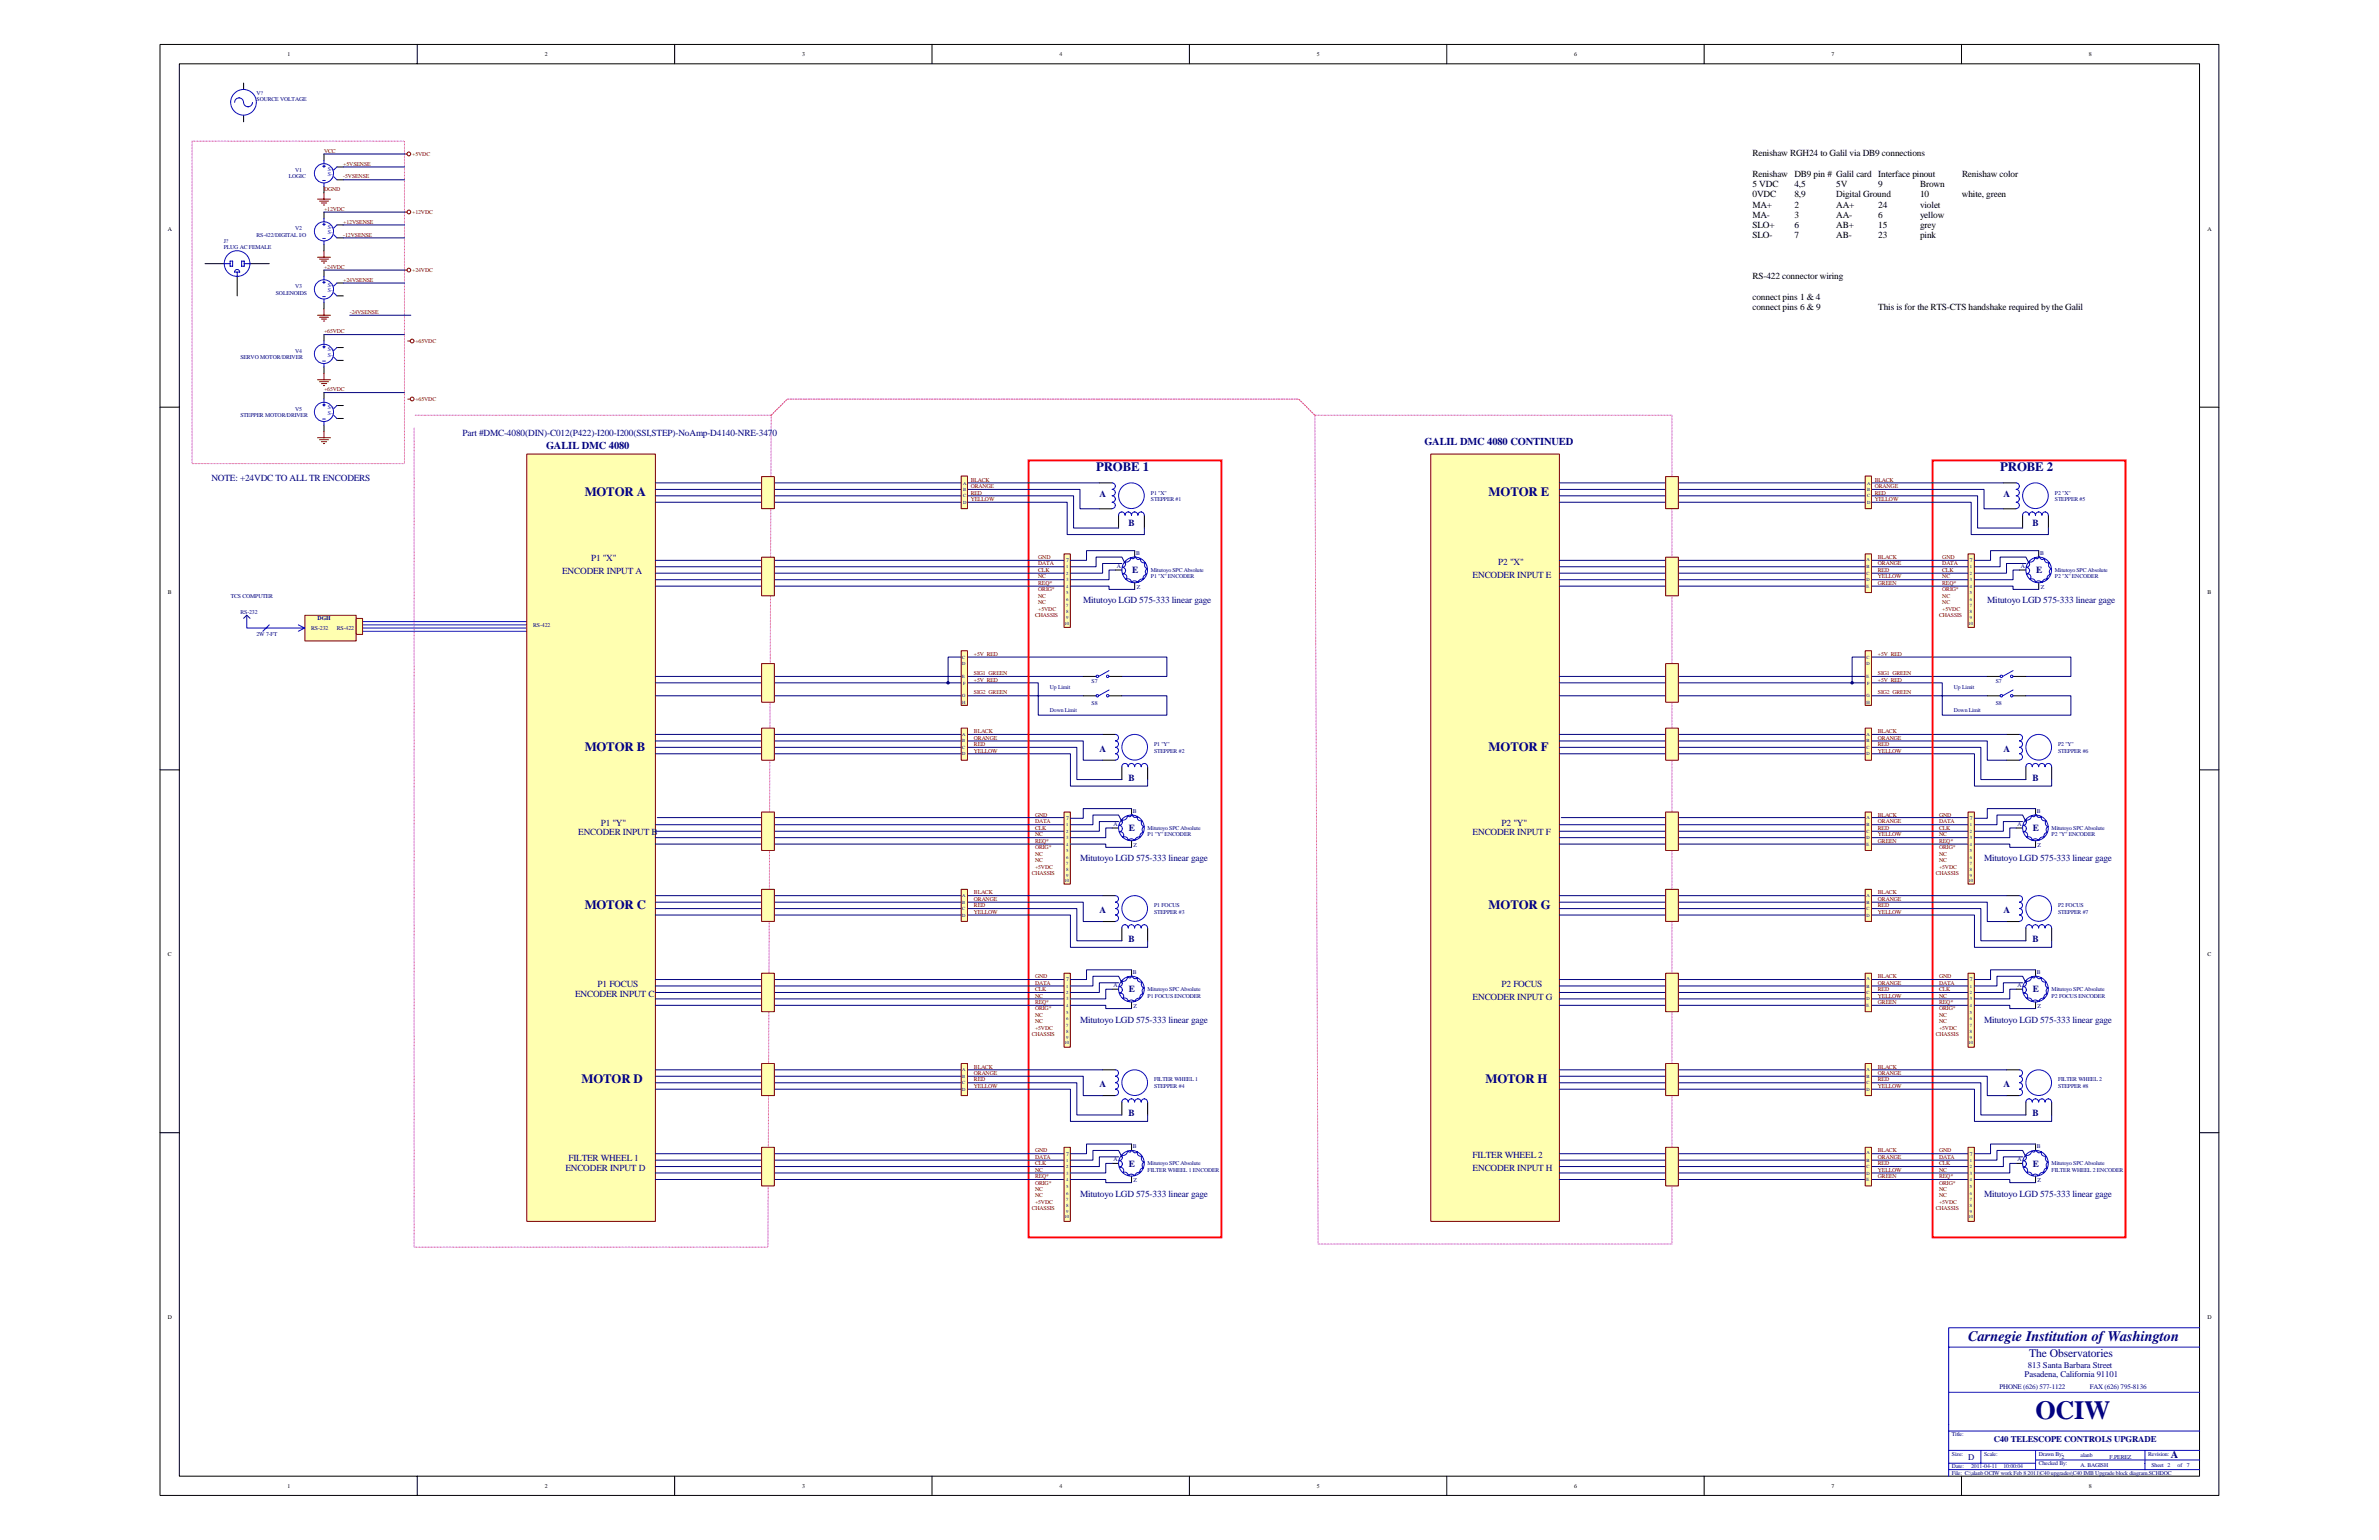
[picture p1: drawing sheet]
<svg xmlns="http://www.w3.org/2000/svg" width="432mm" height="279mm" viewBox="0 0 432 279" stroke-linecap="round" stroke-linejoin="round" font-family="sans-serif">
<defs><g id="words">
<text font-size="4.8" fill="#000080" x="369.5" y="257.5">OCIW</text>
<text font-size="2.6" fill="#000080" x="357.2" y="243.3">Carnegie Institution of Washington</text>
<g font-size="2.3" fill="#000080">
<text x="199" y="85.4">PROBE 1</text>
<text x="363.1" y="85.4">PROBE 2</text>
<text x="106.1" y="90.1">MOTOR A</text>
<text x="270.2" y="90.1">MOTOR E</text>
<text x="106.1" y="136.3">MOTOR B</text>
<text x="270.2" y="136.3">MOTOR F</text>
<text x="106.1" y="165">MOTOR C</text>
<text x="270.2" y="165">MOTOR G</text>
<text x="105.5" y="196.6">MOTOR D</text>
<text x="269.6" y="196.6">MOTOR H</text>
</g>
<text font-size="2.1" fill="#000080" x="368.3" y="246.3">The Observatories</text>
<g font-size="1.9" fill="#000080">
<text x="99.1" y="81.4">GALIL DMC 4080</text>
<text x="258.5" y="80.8">GALIL DMC 4080 CONTINUED</text>
<text x="394" y="264.5">A</text>
</g>
<g font-size="1.7">
<text x="318.1" y="28.3">Renishaw RGH24 to Galil via DB9 connections</text>
<text x="318.1" y="32.1">Renishaw DB9 pin # Galil card Interface pinout</text>
<text x="318.1" y="33.9">5 VDC</text>
<text x="318.1" y="35.8">0VDC</text>
<text x="325.7" y="35.8">8,9</text>
<text x="325.7" y="33.9">4,5</text>
<text x="333.3" y="35.8">Digital Ground</text>
<text x="333.3" y="33.9">5V</text>
<text x="340.9" y="33.9">9</text>
<text x="348.5" y="35.8">10</text>
<text x="348.5" y="33.9">Brown</text>
<text x="356.1" y="35.8">white, green</text>
<text x="356.1" y="32.1">Renishaw color</text>
<text x="318.1" y="37.7">MA+</text>
<text x="318.1" y="39.5">MA-</text>
<text x="318.1" y="41.4">SLO+</text>
<text x="325.7" y="39.5">3</text>
<text x="325.7" y="37.7">2</text>
<text x="325.7" y="41.4">6</text>
<text x="333.3" y="39.5">AA-</text>
<text x="333.3" y="37.7">AA+</text>
<text x="333.3" y="41.4">AB+</text>
<text x="340.9" y="41.4">15</text>
<text x="340.9" y="37.7">24</text>
<text x="340.9" y="39.5">6</text>
<text x="348.5" y="41.4">grey</text>
<text x="348.5" y="37.7">violet</text>
<text x="348.5" y="39.5">yellow</text>
<text x="318.1" y="43.2">SLO-</text>
<text x="325.7" y="43.2">7</text>
<text x="333.3" y="43.2">AB-</text>
<text x="340.9" y="43.2">23</text>
<text x="348.5" y="43.2">pink</text>
<text x="318.1" y="50.7">RS-422 connector wiring</text>
<text x="318.1" y="54.4">connect pins 1 &amp; 4</text>
<text x="318.1" y="56.3">connect pins 6 &amp; 9</text>
<text x="340.9" y="56.3">This is for the RTS-CTS handshake required by the Galil</text>
</g>
<g font-size="1.7" fill="#000080">
<text x="83.9" y="79">Part #DMC-4080(DIN)-C012(P422)-I200-I200(SSI,STEP)-NoAmp-D4140-NRE-3470</text>
<text x="38.4" y="87.2">NOTE: +24VDC TO ALL TR ENCODERS</text>
<text x="199.5" y="90.2">A</text>
<text x="204.8" y="95.5">B</text>
<text x="363.6" y="90.2">A</text>
<text x="368.9" y="95.5">B</text>
<text x="107.3" y="101.9">P1 &quot;X&quot;</text>
<text x="102" y="104.2">ENCODER INPUT A</text>
<text x="205.5" y="104">E</text>
<text x="267.3" y="104.8">ENCODER INPUT E</text>
<text x="271.9" y="102.4">P2 &quot;X&quot;</text>
<text x="369.6" y="104">E</text>
<text x="196.6" y="109.5">Mitutoyo LGD 575-333 linear gage</text>
<text x="360.7" y="109.5">Mitutoyo LGD 575-333 linear gage</text>
<text x="199.5" y="136.4">A</text>
<text x="363.6" y="136.4">A</text>
<text x="204.8" y="141.7">B</text>
<text x="368.9" y="141.7">B</text>
<text x="109" y="149.8">P1 &quot;Y&quot;</text>
<text x="272.5" y="149.8">P2 &quot;Y&quot;</text>
<text x="104.9" y="151.6">ENCODER INPUT B</text>
<text x="204.9" y="150.8">E</text>
<text x="267.3" y="151.6">ENCODER INPUT F</text>
<text x="369" y="150.8">E</text>
<text x="196" y="156.3">Mitutoyo LGD 575-333 linear gage</text>
<text x="360.1" y="156.3">Mitutoyo LGD 575-333 linear gage</text>
<text x="199.5" y="165.7">A</text>
<text x="363.6" y="165.7">A</text>
<text x="204.8" y="170.9">B</text>
<text x="368.9" y="170.9">B</text>
<text x="108.5" y="179.1">P1 FOCUS</text>
<text x="272.5" y="179.1">P2 FOCUS</text>
<text x="104.4" y="180.8">ENCODER INPUT C</text>
<text x="196" y="185.5">Mitutoyo LGD 575-333 linear gage</text>
<text x="204.9" y="180.1">E</text>
<text x="267.3" y="181.4">ENCODER INPUT G</text>
<text x="360.1" y="185.5">Mitutoyo LGD 575-333 linear gage</text>
<text x="369" y="180.1">E</text>
<text x="199.5" y="197.3">A</text>
<text x="363.6" y="197.3">A</text>
<text x="204.8" y="202.5">B</text>
<text x="368.9" y="202.5">B</text>
<text x="102.6" y="212.4">ENCODER INPUT D</text>
<text x="103.2" y="210.7">FILTER WHEEL 1</text>
<text x="204.9" y="211.6">E</text>
<text x="267.3" y="212.4">ENCODER INPUT H</text>
<text x="267.3" y="210.1">FILTER WHEEL 2</text>
<text x="369" y="211.6">E</text>
<text x="196" y="217.1">Mitutoyo LGD 575-333 linear gage</text>
<text x="360.1" y="217.1">Mitutoyo LGD 575-333 linear gage</text>
</g>
<g font-size="1.6" fill="#000080">
<text x="367.5" y="249.9">Pasadena, California 91101</text>
<text x="368.1" y="248.1">813 Santa Barbara Street</text>
<text x="361.9" y="261.6">C40 TELESCOPE CONTROLS UPGRADE</text>
<text x="357.2" y="264.9">D</text>
</g>
<g font-size="1.3" fill="#000080">
<text x="362.9" y="252">PHONE (626) 577-1122</text>
<text x="379.3" y="252">FAX (626) 795-8136</text>
</g>
<g font-size="1.1">
<text x="52.2" y="10.2">1</text>
<text x="98.9" y="10.2">2</text>
<text x="145.6" y="10.2">3</text>
<text x="192.3" y="10.2">4</text>
<text x="239" y="10.2">5</text>
<text x="285.7" y="10.2">6</text>
<text x="332.4" y="10.2">7</text>
<text x="379.2" y="10.2">8</text>
<text x="30.4" y="41.9">A</text>
<text x="400.6" y="41.9">A</text>
<text x="30.5" y="107.7">B</text>
<text x="400.7" y="107.7">B</text>
<text x="30.5" y="173.5">C</text>
<text x="400.7" y="173.5">C</text>
<text x="30.4" y="239.3">D</text>
<text x="400.6" y="239.3">D</text>
<text x="52.2" y="269.9">1</text>
<text x="98.9" y="269.9">2</text>
<text x="145.6" y="269.9">3</text>
<text x="192.3" y="269.9">4</text>
<text x="239" y="269.9">5</text>
<text x="285.7" y="269.9">6</text>
<text x="332.4" y="269.9">7</text>
<text x="379.2" y="269.9">8</text>
</g>
<g font-size="1.1" fill="#000080">
<text x="46.6" y="17.2">V?</text>
<text x="46.6" y="18.4">SOURCE VOLTAGE</text>
<text x="52.4" y="32.4">LOGIC</text>
<text x="53.6" y="31.2">V1</text>
<text x="53.6" y="41.7">V2</text>
<text x="40.6" y="44.1">J?</text>
<text x="40.6" y="45.3">PLUG AC FEMALE</text>
<text x="46.6" y="42.9">RS-422/DIGITAL I/O</text>
<text x="50.1" y="53.4">SOLENOIDS</text>
<text x="53.6" y="52.3">V3</text>
<text x="43.6" y="65.2">SERVO MOTOR/DRIVER</text>
<text x="53.6" y="64">V4</text>
<text x="43.6" y="75.7">STEPPER MOTOR/DRIVER</text>
<text x="53.6" y="74.5">V5</text>
<text x="208.9" y="89.7">P1 &quot;X&quot;</text>
<text x="373" y="89.7">P2 &quot;X&quot;</text>
<text x="208.9" y="90.9">STEPPER #1</text>
<text x="373" y="90.9">STEPPER #5</text>
<text x="193.5" y="101.9">7</text>
<text x="206.2" y="100.7">B</text>
<text x="357.5" y="101.9">7</text>
<text x="370.3" y="100.7">B</text>
<text x="202.7" y="103.1">A</text>
<text x="206.3" y="106.8">Z</text>
<text x="208.9" y="103.8">Mitutoyo SPC Absolute</text>
<text x="208.9" y="104.9">P1 &quot;X&quot; ENCODER</text>
<text x="366.8" y="103.1">A</text>
<text x="370.4" y="106.8">Z</text>
<text x="373" y="103.8">Mitutoyo SPC Absolute</text>
<text x="373" y="104.9">P2 &quot;X&quot; ENCODER</text>
<text x="41.9" y="108.4">TCS COMPUTER</text>
<text x="43.6" y="111.4">RS-232</text>
<text x="57.7" y="112.6">DGH</text>
<text x="96.8" y="113.7">RS-422</text>
<text x="46.6" y="115.5">2W 7-FT</text>
<text x="56.5" y="114.3">RS-232</text>
<text x="61.2" y="114.3">RS-422</text>
<text x="190.6" y="125.1">Up Limit</text>
<text x="198.1" y="123.9">S7</text>
<text x="354.6" y="125.1">Up Limit</text>
<text x="362.2" y="123.9">S7</text>
<text x="190.6" y="129.2">Down Limit</text>
<text x="198.1" y="128">S8</text>
<text x="354.6" y="129.2">Down Limit</text>
<text x="362.2" y="128">S8</text>
<text x="209.5" y="135.4">P1 &quot;Y&quot;</text>
<text x="209.5" y="136.5">STEPPER #2</text>
<text x="373.5" y="135.4">P2 &quot;Y&quot;</text>
<text x="373.5" y="136.5">STEPPER #6</text>
<text x="193.5" y="148.7">7</text>
<text x="202.1" y="149.9">A</text>
<text x="205.6" y="147.5">B</text>
<text x="357.5" y="148.7">7</text>
<text x="366.2" y="149.9">A</text>
<text x="369.7" y="147.5">B</text>
<text x="205.7" y="153.6">Z</text>
<text x="208.3" y="150.6">Mitutoyo SPC Absolute</text>
<text x="208.3" y="151.7">P1 &quot;Y&quot; ENCODER</text>
<text x="369.8" y="153.6">Z</text>
<text x="372.4" y="150.6">Mitutoyo SPC Absolute</text>
<text x="372.4" y="151.7">P2 &quot;Y&quot; ENCODER</text>
<text x="209.5" y="164.6">P1 FOCUS</text>
<text x="209.5" y="165.8">STEPPER #3</text>
<text x="373.5" y="164.6">P2 FOCUS</text>
<text x="373.5" y="165.8">STEPPER #7</text>
<text x="193.5" y="178.1">7</text>
<text x="202.1" y="179.1">A</text>
<text x="205.6" y="176.8">B</text>
<text x="208.3" y="179.8">Mitutoyo SPC Absolute</text>
<text x="357.5" y="178.1">7</text>
<text x="366.2" y="179.1">A</text>
<text x="369.7" y="176.8">B</text>
<text x="372.4" y="179.8">Mitutoyo SPC Absolute</text>
<text x="205.7" y="182.9">Z</text>
<text x="208.3" y="181">P1 FOCUS ENCODER</text>
<text x="369.8" y="182.9">Z</text>
<text x="372.4" y="181">P2 FOCUS ENCODER</text>
<text x="209.5" y="196.2">FILTER WHEEL 1</text>
<text x="209.5" y="197.4">STEPPER #4</text>
<text x="373.5" y="196.2">FILTER WHEEL 2</text>
<text x="373.5" y="197.4">STEPPER #8</text>
<text x="193.5" y="209.7">7</text>
<text x="205.6" y="208.4">B</text>
<text x="357.5" y="209.7">7</text>
<text x="369.7" y="208.4">B</text>
<text x="202.1" y="210.7">A</text>
<text x="205.7" y="214.5">Z</text>
<text x="208.3" y="211.4">Mitutoyo SPC Absolute</text>
<text x="208.3" y="212.6">FILTER WHEEL 1 ENCODER</text>
<text x="366.2" y="210.7">A</text>
<text x="369.8" y="214.5">Z</text>
<text x="372.4" y="211.4">Mitutoyo SPC Absolute</text>
<text x="372.4" y="212.6">FILTER WHEEL 2 ENCODER</text>
<text x="354.3" y="260.6">Title:</text>
<text x="354.3" y="264.1">Size:</text>
<text x="354.3" y="266.4">Date:</text>
<text x="354.3" y="267.6">File: C:\alanb OCIW work Feb 8 2011\C40 upgrades\C40 IMB Upgrade block diagram.SCHDOC</text>
<text x="357.8" y="266.4">2011-04-11</text>
<text x="360.1" y="264.1">Scale:</text>
<text x="363.6" y="266.4">10:00:04</text>
<text x="370.1" y="265.8">Checked By:</text>
<text x="370.1" y="264.1">Drawn By:</text>
<text x="374.1" y="264.6">2</text>
<text x="377.6" y="266.2">A. BAGISH</text>
<text x="377.6" y="264.4">alanb</text>
<text x="382.9" y="264.6">F.PEREZ</text>
<text x="389.9" y="264.1">Revision:</text>
<text x="390.5" y="266.2">Sheet 2</text>
<text x="395.3" y="266.2">of</text>
<text x="396.9" y="266.2">7</text>
</g>
<g font-size="1.1" fill="#800000">
<text x="58.8" y="27.7">VCC</text>
<text x="74.8" y="28.3">+5VDC</text>
<text x="58.8" y="34.7">DGND</text>
<text x="62.3" y="30">+5VSENSE</text>
<text x="62.3" y="32.4">-5VSENSE</text>
<text x="58.8" y="38.2">+12VDC</text>
<text x="62.3" y="40.6">+12VSENSE</text>
<text x="74.8" y="38.8">+12VDC</text>
<text x="62.3" y="42.9">-12VSENSE</text>
<text x="58.8" y="48.8">+24VDC</text>
<text x="62.3" y="51.1">+24VSENSE</text>
<text x="74.8" y="49.4">+24VDC</text>
<text x="63.5" y="57">-24VSENSE</text>
<text x="58.8" y="60.5">+65VDC</text>
<text x="75.4" y="62.2">+65VDC</text>
<text x="58.8" y="71">+65VDC</text>
<text x="75.4" y="72.7">+65VDC</text>
<text x="176.2" y="87.4">BLACK</text>
<text x="176.2" y="88.5">ORANGE</text>
<text x="176.2" y="89.7">RED</text>
<text x="340.3" y="87.4">BLACK</text>
<text x="340.3" y="88.5">ORANGE</text>
<text x="340.3" y="89.7">RED</text>
<text x="176.2" y="90.9">YELLOW</text>
<text x="340.3" y="90.9">YELLOW</text>
<text x="188.4" y="101.4">GND</text>
<text x="340.8" y="101.4">BLACK</text>
<text x="352.5" y="101.4">GND</text>
<text x="188.4" y="102.6">DATA</text>
<text x="188.4" y="103.8">CLK</text>
<text x="188.4" y="104.9">NC</text>
<text x="188.4" y="106.1">REQ*</text>
<text x="188.4" y="107.3">ORIG*</text>
<text x="340.8" y="102.6">ORANGE</text>
<text x="340.8" y="104.9">YELLOW</text>
<text x="340.8" y="103.8">RED</text>
<text x="340.8" y="106.1">GREEN</text>
<text x="352.5" y="102.6">DATA</text>
<text x="352.5" y="103.8">CLK</text>
<text x="352.5" y="104.9">NC</text>
<text x="352.5" y="106.1">REQ*</text>
<text x="352.5" y="107.3">ORIG*</text>
<text x="187.9" y="112">CHASSIS</text>
<text x="188.4" y="108.4">NC</text>
<text x="188.4" y="109.6">NC</text>
<text x="188.4" y="110.8">+5VDC</text>
<text x="352" y="112">CHASSIS</text>
<text x="352.5" y="108.4">NC</text>
<text x="352.5" y="109.6">NC</text>
<text x="352.5" y="110.8">+5VDC</text>
<text x="176.8" y="119">+5V RED</text>
<text x="340.8" y="119">+5V RED</text>
<text x="176.8" y="123.7">+5V RED</text>
<text x="176.8" y="126">SIG2 GREEN</text>
<text x="176.8" y="122.5">SIG1 GREEN</text>
<text x="340.8" y="123.7">+5V RED</text>
<text x="340.8" y="126">SIG2 GREEN</text>
<text x="340.8" y="122.5">SIG1 GREEN</text>
<text x="176.8" y="133">BLACK</text>
<text x="176.8" y="134.2">ORANGE</text>
<text x="176.8" y="136.5">YELLOW</text>
<text x="176.8" y="135.4">RED</text>
<text x="340.8" y="133">BLACK</text>
<text x="340.8" y="134.2">ORANGE</text>
<text x="340.8" y="136.5">YELLOW</text>
<text x="340.8" y="135.4">RED</text>
<text x="187.9" y="148.2">GND</text>
<text x="187.9" y="149.4">DATA</text>
<text x="340.8" y="148.2">BLACK</text>
<text x="340.8" y="149.4">ORANGE</text>
<text x="352" y="148.2">GND</text>
<text x="352" y="149.4">DATA</text>
<text x="187.9" y="150.6">CLK</text>
<text x="187.9" y="151.7">NC</text>
<text x="187.9" y="152.9">REQ*</text>
<text x="187.9" y="154.1">ORIG*</text>
<text x="187.9" y="155.2">NC</text>
<text x="340.8" y="151.7">YELLOW</text>
<text x="340.8" y="150.6">RED</text>
<text x="340.8" y="152.9">GREEN</text>
<text x="352" y="150.6">CLK</text>
<text x="352" y="151.7">NC</text>
<text x="352" y="152.9">REQ*</text>
<text x="352" y="154.1">ORIG*</text>
<text x="352" y="155.2">NC</text>
<text x="187.3" y="158.7">CHASSIS</text>
<text x="187.9" y="156.4">NC</text>
<text x="187.9" y="157.6">+5VDC</text>
<text x="351.4" y="158.7">CHASSIS</text>
<text x="352" y="156.4">NC</text>
<text x="352" y="157.6">+5VDC</text>
<text x="176.8" y="162.3">BLACK</text>
<text x="176.8" y="163.4">ORANGE</text>
<text x="176.8" y="165.8">YELLOW</text>
<text x="176.8" y="164.6">RED</text>
<text x="340.8" y="162.3">BLACK</text>
<text x="340.8" y="163.4">ORANGE</text>
<text x="340.8" y="165.8">YELLOW</text>
<text x="340.8" y="164.6">RED</text>
<text x="187.9" y="177.5">GND</text>
<text x="187.9" y="178.6">DATA</text>
<text x="187.9" y="179.8">CLK</text>
<text x="340.8" y="177.5">BLACK</text>
<text x="340.8" y="178.6">ORANGE</text>
<text x="340.8" y="179.8">RED</text>
<text x="352" y="177.5">GND</text>
<text x="352" y="178.6">DATA</text>
<text x="352" y="179.8">CLK</text>
<text x="187.9" y="181">NC</text>
<text x="187.9" y="182.2">REQ*</text>
<text x="187.9" y="183.3">ORIG*</text>
<text x="187.9" y="184.5">NC</text>
<text x="187.9" y="185.7">NC</text>
<text x="340.8" y="181">YELLOW</text>
<text x="340.8" y="182.2">GREEN</text>
<text x="352" y="181">NC</text>
<text x="352" y="182.2">REQ*</text>
<text x="352" y="183.3">ORIG*</text>
<text x="352" y="184.5">NC</text>
<text x="352" y="185.7">NC</text>
<text x="187.3" y="188">CHASSIS</text>
<text x="187.9" y="186.8">+5VDC</text>
<text x="351.4" y="188">CHASSIS</text>
<text x="352" y="186.8">+5VDC</text>
<text x="176.8" y="193.9">BLACK</text>
<text x="176.8" y="195">ORANGE</text>
<text x="176.8" y="197.4">YELLOW</text>
<text x="176.8" y="196.2">RED</text>
<text x="340.8" y="193.9">BLACK</text>
<text x="340.8" y="195">ORANGE</text>
<text x="340.8" y="197.4">YELLOW</text>
<text x="340.8" y="196.2">RED</text>
<text x="187.9" y="209.1">GND</text>
<text x="340.8" y="209.1">BLACK</text>
<text x="352" y="209.1">GND</text>
<text x="187.9" y="210.2">DATA</text>
<text x="187.9" y="211.4">CLK</text>
<text x="187.9" y="212.6">NC</text>
<text x="187.9" y="213.8">REQ*</text>
<text x="187.9" y="214.9">ORIG*</text>
<text x="340.8" y="210.2">ORANGE</text>
<text x="340.8" y="212.6">YELLOW</text>
<text x="340.8" y="211.4">RED</text>
<text x="340.8" y="213.8">GREEN</text>
<text x="352" y="210.2">DATA</text>
<text x="352" y="211.4">CLK</text>
<text x="352" y="212.6">NC</text>
<text x="352" y="213.8">REQ*</text>
<text x="352" y="214.9">ORIG*</text>
<text x="187.3" y="219.6">CHASSIS</text>
<text x="187.9" y="216.1">NC</text>
<text x="187.9" y="217.3">NC</text>
<text x="187.9" y="218.4">+5VDC</text>
<text x="351.4" y="219.6">CHASSIS</text>
<text x="352" y="216.1">NC</text>
<text x="352" y="217.3">NC</text>
<text x="352" y="218.4">+5VDC</text>
</g>
<g font-size="1.1" fill="#00f">
<text x="59.5" y="31">S+</text>
<text x="59.5" y="31.9">S-</text>
<text x="59.5" y="41.5">S+</text>
<text x="59.5" y="42.4">S-</text>
<text x="59.5" y="52">S+</text>
<text x="59.5" y="53">S-</text>
<text x="59.5" y="63.8">S+</text>
<text x="59.5" y="64.7">S-</text>
<text x="59.5" y="74.3">S+</text>
<text x="59.5" y="75.2">S-</text>
</g>
<g font-size=".8" fill="#000080">
<text x="174.8" y="87.9">A</text>
<text x="174.8" y="89.1">B</text>
<text x="338.9" y="87.9">A</text>
<text x="338.9" y="89.1">B</text>
<text x="174.8" y="91.4">D</text>
<text x="174.8" y="90.2">C</text>
<text x="338.9" y="91.4">D</text>
<text x="338.9" y="90.2">C</text>
<text x="338.8" y="101.7">A</text>
<text x="193.5" y="106.6">4</text>
<text x="193.5" y="105.5">3</text>
<text x="193.5" y="103.1">1</text>
<text x="193.5" y="104.3">2</text>
<text x="193.5" y="107.8">5</text>
<text x="338.8" y="105.5">D</text>
<text x="338.8" y="104.3">C</text>
<text x="338.8" y="103.1">B</text>
<text x="338.8" y="106.6">E</text>
<text x="357.5" y="106.6">4</text>
<text x="357.5" y="105.5">3</text>
<text x="357.5" y="103.1">1</text>
<text x="357.5" y="104.3">2</text>
<text x="357.5" y="107.8">5</text>
<text x="193.2" y="113.4">10</text>
<text x="193.5" y="109">6</text>
<text x="193.5" y="110.1">7</text>
<text x="193.5" y="111.2">8</text>
<text x="193.5" y="112.2">9</text>
<text x="357.3" y="113.4">10</text>
<text x="357.5" y="109">6</text>
<text x="357.5" y="110.1">7</text>
<text x="357.5" y="111.2">8</text>
<text x="357.5" y="112.2">9</text>
<text x="174.7" y="119.5">C</text>
<text x="338.8" y="119.5">C</text>
<text x="174.7" y="120.7">D</text>
<text x="174.7" y="123">E</text>
<text x="174.8" y="124.3">F</text>
<text x="338.8" y="120.7">D</text>
<text x="338.8" y="123">E</text>
<text x="338.9" y="124.3">F</text>
<text x="174.7" y="126.5">G</text>
<text x="174.7" y="127.7">H</text>
<text x="338.8" y="126.5">G</text>
<text x="338.8" y="127.7">H</text>
<text x="174.7" y="137.1">D</text>
<text x="174.7" y="135.9">C</text>
<text x="174.7" y="133.5">A</text>
<text x="174.7" y="134.7">B</text>
<text x="338.8" y="137.1">D</text>
<text x="338.8" y="135.9">C</text>
<text x="338.8" y="133.5">A</text>
<text x="338.8" y="134.7">B</text>
<text x="193.5" y="149.9">1</text>
<text x="338.8" y="148.5">A</text>
<text x="338.8" y="149.9">B</text>
<text x="357.5" y="149.9">1</text>
<text x="193.5" y="153.4">4</text>
<text x="193.5" y="152.3">3</text>
<text x="193.5" y="151.1">2</text>
<text x="193.5" y="154.6">5</text>
<text x="193.5" y="155.8">6</text>
<text x="338.8" y="152.3">D</text>
<text x="338.8" y="151.1">C</text>
<text x="338.8" y="153.4">E</text>
<text x="357.5" y="153.4">4</text>
<text x="357.5" y="152.3">3</text>
<text x="357.5" y="151.1">2</text>
<text x="357.5" y="154.6">5</text>
<text x="357.5" y="155.8">6</text>
<text x="193.2" y="160.1">10</text>
<text x="193.5" y="156.9">7</text>
<text x="193.5" y="158">8</text>
<text x="193.5" y="159">9</text>
<text x="357.3" y="160.1">10</text>
<text x="357.5" y="156.9">7</text>
<text x="357.5" y="158">8</text>
<text x="357.5" y="159">9</text>
<text x="174.7" y="166.3">D</text>
<text x="174.7" y="165.1">C</text>
<text x="174.7" y="162.8">A</text>
<text x="174.7" y="164">B</text>
<text x="338.8" y="166.3">D</text>
<text x="338.8" y="165.1">C</text>
<text x="338.8" y="162.8">A</text>
<text x="338.8" y="164">B</text>
<text x="193.5" y="179.2">1</text>
<text x="338.8" y="177.8">A</text>
<text x="338.8" y="179.2">B</text>
<text x="357.5" y="179.2">1</text>
<text x="193.5" y="182.7">4</text>
<text x="193.5" y="181.5">3</text>
<text x="193.5" y="180.3">2</text>
<text x="193.5" y="184">5</text>
<text x="193.5" y="185.1">6</text>
<text x="338.8" y="181.5">D</text>
<text x="338.8" y="180.3">C</text>
<text x="338.8" y="182.7">E</text>
<text x="357.5" y="182.7">4</text>
<text x="357.5" y="181.5">3</text>
<text x="357.5" y="180.3">2</text>
<text x="357.5" y="184">5</text>
<text x="357.5" y="185.1">6</text>
<text x="193.2" y="189.4">10</text>
<text x="193.5" y="186.3">7</text>
<text x="193.5" y="187.4">8</text>
<text x="193.5" y="188.4">9</text>
<text x="357.3" y="189.4">10</text>
<text x="357.5" y="186.3">7</text>
<text x="357.5" y="187.4">8</text>
<text x="357.5" y="188.4">9</text>
<text x="174.7" y="197.9">D</text>
<text x="174.7" y="196.7">C</text>
<text x="174.7" y="194.4">A</text>
<text x="174.7" y="195.6">B</text>
<text x="338.8" y="197.9">D</text>
<text x="338.8" y="196.7">C</text>
<text x="338.8" y="194.4">A</text>
<text x="338.8" y="195.6">B</text>
<text x="338.8" y="209.4">A</text>
<text x="193.5" y="214.3">4</text>
<text x="193.5" y="213.1">3</text>
<text x="193.5" y="210.8">1</text>
<text x="193.5" y="211.9">2</text>
<text x="193.5" y="215.6">5</text>
<text x="338.8" y="213.1">D</text>
<text x="338.8" y="211.9">C</text>
<text x="338.8" y="210.8">B</text>
<text x="338.8" y="214.3">E</text>
<text x="357.5" y="214.3">4</text>
<text x="357.5" y="213.1">3</text>
<text x="357.5" y="210.8">1</text>
<text x="357.5" y="211.9">2</text>
<text x="357.5" y="215.6">5</text>
<text x="193.2" y="220.9">10</text>
<text x="193.5" y="216.7">6</text>
<text x="193.5" y="217.9">7</text>
<text x="193.5" y="218.9">8</text>
<text x="193.5" y="220">9</text>
<text x="357.3" y="220.9">10</text>
<text x="357.5" y="216.7">6</text>
<text x="357.5" y="217.9">7</text>
<text x="357.5" y="218.9">8</text>
<text x="357.5" y="220">9</text>
</g>
</g></defs>
<path d="M29 8.1h373.7v263.2h-373.7z" fill="none" stroke="#000" stroke-width=".18"/>
<path d="M32.6 11.6h366.6v256.2h-366.6z" fill="#fff"/>
<g fill="none" stroke="#000" stroke-width=".18">
<path d="M32.6 11.6h366.6v256.2h-366.6zM75.7 8v3.6M122.4 8v3.6M169.2 8v3.6M215.9 8v3.6M262.6 8v3.6M309.3 8v3.6M356 8v3.6M29 73.9h3.5M399.2 73.9h3.5M29 139.7h3.5M399.2 139.7h3.5"/>
<path d="M29 205.5h3.5M399.2 205.5h3.5M75.7 267.8v3.5M122.4 267.8v3.5M169.2 267.8v3.5M215.9 267.8v3.5M262.6 267.8v3.5M309.3 267.8v3.5M356 267.8v3.5"/>
</g>
<path d="M353.7 259.6h45.5M353.7 252.6h45.5M399.2 244.4h-45.5v23.4M399.2 240.9h-45.5v3.5M353.7 263.1h45.5M353.7 265.5h15.8M353.7 266.6h45.5M359.5 263.1v2.4M369.5 263.1v3.5M369.5 264.9h29.7M389.3 263.1v3.5" fill="none" stroke="#00f" stroke-width=".18"/>
<path d="M259.7 82.4h23.3v139.2h-23.3z" fill="#ffffb0"/>
<g fill="none" stroke="#800000" stroke-width=".18">
<path d="M57.6 36.1h2.4M58 36.5h1.6M58.3 36.8h1M58.7 37.2h.2M58.8 35v1.1M73.4 27.9h.5M73.4 38.5h.5M57.6 57.2h2.4M57.6 46.7h2.4M58 57.6h1.6M58 47h1.6M58.3 57.9h1"/>
<path d="M58.3 47.4h1M58.7 58.3h.2M58.7 47.7h.2M58.8 45.5v1.2M58.8 56v1.2M73.4 49h.5M57.6 79.4h2.4M57.6 68.9h2.4M58 79.8h1.6M58 69.3h1.6M58.3 69.6h1M58.7 70h.2"/>
<path d="M58.8 67.7v1.2M58.8 78.3v1.1M74 61.9h.5M74 72.4h.5M58.3 80.1h1M58.7 80.5h.2M259.7 82.4h23.3v139.2h-23.3z"/>
<circle cx="74.2" cy="27.9" r=".34"/>
<circle cx="74.2" cy="38.5" r=".34"/>
<circle cx="74.2" cy="49" r=".34"/>
<circle cx="74.8" cy="61.9" r=".34"/>
<circle cx="74.8" cy="72.4" r=".34"/>
</g>
<g fill="none" stroke="#000" stroke-width=".18">
<path d="M44.2 15.1v1.1M44.2 20.9v1.2M58.8 27.9v1.2M58.8 33.8v1.2M58.8 38.5v1.1M61.2 30.3h1.1M61.2 32.6h1.1M37.2 47.8h3.5M43.1 50.2v3.5M45.4 47.8h3.5M58.8 44.3v1.2M58.8 49v1.2"/>
<path d="M58.8 54.9v1.1M61.2 40.8h1.1M61.2 43.2h1.1M61.2 51.4h1.1M61.2 53.7h1.1M58.8 60.7v1.2M58.8 66.5v1.2M58.8 71.2v1.2M58.8 77.1v1.2M61.2 63.1h1.1M61.2 65.4h1.1M61.2 73.6h1.1"/>
<path d="M61.2 75.9h1.1M364.2 133.2h2.3M364.2 137.9h2.3M367.7 139.1v2.3M372.4 139.1v2.3"/>
</g>
<g fill="none" stroke="#00f" stroke-width=".18">
<path d="M42.6 18.6a.8 .8 0 0 1 .8-.8 .8 .8 0 0 1 .8 .8 .82 .82 0 0 0 .8 .8 .8 .8 0 0 0 .8-.8M58.6 30.2h.5M58.6 32.7h.5M58.8 29.1v.6M58.8 29.9v.5M58.8 33.2v.6M58.8 39.6v.6M60.3 32.4a1.74 1.74 0 0 0-1.2-2.7 1.74 1.74 0 0 0-2 2.2 1.74 1.74 0 0 0 2.9 .8l.2-.3M60.6 32l.6 .6M61.2 30.3l-.6 .6M40.7 47.8h1.1M41.8 47.4h.4v.9h-.4z"/>
<path d="M42.6 49.1a.47 .47 0 0 1 .6-.2 .47 .47 0 0 1 .3 .5h-.9zM43.1 49.4v.8M43.9 47.4h.4v.9h-.4zM44.3 47.8h1.1M58.6 40.7h.5M58.6 43.3h.5M58.6 51.2h.5M58.6 53.8h.5M58.8 40.5v.4M58.8 43.7v.6M58.8 50.2v.6M58.8 51v.5"/>
<path d="M58.8 54.3v.6M60.3 42.9a1.74 1.74 0 0 0-1.3-2.7 1.74 1.74 0 0 0-1.9 2.3 1.74 1.74 0 0 0 2.9 .8l.2-.4M60.3 53.4a1.74 1.74 0 0 0-1.2-2.6 1.74 1.74 0 0 0-2 2.2 1.74 1.74 0 0 0 2.9 .8l.2-.3M60.6 42.6l.6 .6M60.6 53.1l.6 .6M61.2 40.8l-.6 .6M61.2 51.4l-.6 .5M58.6 62.9h.5M58.6 65.5h.5M58.6 73.5h.5M58.6 76h.5M58.8 61.9v.6"/>
<path d="M58.8 62.7v.5M58.8 66v.5M58.8 72.4v.6M58.8 73.2v.5M58.8 76.5v.6M60.3 65.1a1.74 1.74 0 0 0-1.2-2.6 1.74 1.74 0 0 0-2 2.2 1.74 1.74 0 0 0 2.9 .8l.2-.3M60.3 75.6a1.74 1.74 0 0 0-1.2-2.6 1.74 1.74 0 0 0-2 2.2 1.74 1.74 0 0 0 2.9 .8l.2-.3M60.6 64.8l.6 .6M60.6 75.3l.6 .6M61.2 63.1l-.6 .5M61.2 73.6l-.6 .6M366.5 134.4a.57 .57 0 0 1 .6 .6 .57 .57 0 0 1-.6 .6 .58 .58 0 0 1 .6 .6 .58 .58 0 0 1-.6 .5"/>
<path d="M366.5 136.8a.57 .57 0 0 1 .6 .5 .57 .57 0 0 1-.6 .6M366.5 133.2a.58 .58 0 0 1 .6 .6 .58 .58 0 0 1-.6 .6M367.7 139.1a.57 .57 0 0 1 .6-.6 .57 .57 0 0 1 .6 .6 .58 .58 0 0 1 .5-.6 .58 .58 0 0 1 .6 .6M370 139.1a.57 .57 0 0 1 .6-.6 .57 .57 0 0 1 .6 .6 .59 .59 0 0 1 .6-.6 .59 .59 0 0 1 .6 .6"/>
<circle cx="44.2" cy="18.6" r="2.33"/>
<circle cx="43" cy="47.8" r="2.33"/>
<circle cx="370" cy="135.6" r="2.33"/>
</g>
<path d="M34.9 25.6h38.5v58.5h-38.5zM238.7 75.3h64.8v150.4h-64.3z" fill="none" stroke="#bf00bf" stroke-width=".18"/>
<g fill="none" stroke="#000080" stroke-width=".18">
<path d="M58.8 38.5h14.6M58.8 27.9h14.6M62.3 30.3h11.1M62.3 32.6h11.1M58.8 49h14.6M62.3 40.8h11.1M62.3 43.2h11.1M62.3 51.4h11.1M63.5 57.2h11.1M58.8 71.2h14.6M58.8 60.7h14.6M283 123.9h69.5v5.9h23.4v-3.6h-8.2"/>
<path d="M283 134.4h77.7v3.5h3.5M283 135.6h76.5v5.8h8.2M283 136.8h75.4v5.8h14v-1.2M283 126.2h77.7M283 122.7h77.7M283 133.2h81.2M367.7 122.7h8.2v-3.5h-39.7v4.7"/>
</g>
<path d="M318.1 25h62.5v34.5h-62.5z" fill="none" stroke="#fff" stroke-width=".18"/>
<path d="M302.3 132.1h2.3v5.8h-2.3z" fill="#ffffb0"/>
<path d="M302.3 132.1h2.3v5.8h-2.3z" fill="none" stroke="#800000" stroke-width=".18"/>
<path d="M302.3 120.4h2.3v7h-2.3z" fill="#ffffb0"/>
<path d="M302.3 120.4h2.3v7h-2.3z" fill="none" stroke="#800000" stroke-width=".18"/>
<path d="M338.6 118.1h1.1v9.9h-1.1z" fill="#ffffb0"/>
<path d="M338.5 118.1h1.2v9.9h-1.2z" fill="none" stroke="#800000" stroke-width=".18"/>
<path d="M338.6 132.1h1.1v5.8h-1.1z" fill="#ffffb0"/>
<path d="M338.5 132.1h1.2v5.8h-1.2z" fill="none" stroke="#800000" stroke-width=".18"/>
<path d="M360.7 122.7h2.3M360.7 126.2h2.3M365.4 122.7h2.3M365.4 126.2h2.3" fill="none" stroke="#000" stroke-width=".18"/>
<g fill="none" stroke="#00f" stroke-width=".18">
<path d="M363.1 122.6h.3v.3h-.3zM363.1 126.1h.3v.3h-.3zM365.4 121.7l-1.9 1M365.4 125.2l-1.9 1"/>
<circle cx="365.1" cy="126.2" r=".22"/>
<circle cx="365.1" cy="122.7" r=".22"/>
</g>
<path d="M350.8 83.5h35v141h-35z" fill="none" stroke="#f00" stroke-width=".35"/>
<path d="M283 149.6h74.2M283 150.8h74.2M283 152h74.2M283 153.1h74.2M283.4 148.3h74.1" fill="none" stroke="#000080" stroke-width=".18"/>
<path d="M302.3 147.3h2.3v7h-2.3z" fill="#ffffb0"/>
<path d="M302.3 147.3h2.3v7h-2.3z" fill="none" stroke="#800000" stroke-width=".18"/>
<path d="M363.6 87.6h2.4M363.6 92.3h2.4M367.1 93.5v2.3M371.8 93.5v2.3" fill="none" stroke="#000" stroke-width=".18"/>
<g fill="none" stroke="#00f" stroke-width=".18">
<path d="M366 88.8a.57 .57 0 0 1 .5 .6 .57 .57 0 0 1-.5 .5M366 90a.57 .57 0 0 1 .5 .5 .57 .57 0 0 1-.5 .6 .58 .58 0 0 1 .5 .6 .58 .58 0 0 1-.5 .6M366 87.6a.58 .58 0 0 1 .5 .6 .58 .58 0 0 1-.5 .6M367.1 93.5a.58 .58 0 0 1 .6-.6 .58 .58 0 0 1 .6 .6M368.3 93.5a.57 .57 0 0 1 .6-.6 .57 .57 0 0 1 .5 .6 .58 .58 0 0 1 .6-.6 .58 .58 0 0 1 .6 .6M370.6 93.5a.57 .57 0 0 1 .6-.6 .57 .57 0 0 1 .6 .6"/>
<circle cx="369.4" cy="89.9" r="2.33"/>
</g>
<path d="M283 88.8h77.1v3.5h3.5M283 90h75.9v5.8h8.2M283 91.1h74.8v5.9h14v-1.2M283 87.6h80.6" fill="none" stroke="#000080" stroke-width=".18"/>
<path d="M302.3 86.5h2.3v5.8h-2.3z" fill="#ffffb0"/>
<path d="M302.3 86.5h2.3v5.8h-2.3z" fill="none" stroke="#800000" stroke-width=".18"/>
<path d="M338.6 86.4h1.1v5.9h-1.1z" fill="#ffffb0"/>
<path d="M338.5 86.4h1.2v5.9h-1.2z" fill="none" stroke="#800000" stroke-width=".18"/>
<path d="M370 99.9v1.2M366.5 103.4h1.2M370 105.7v1.2" fill="none" stroke="#000" stroke-width=".18"/>
<g fill="none" stroke="#00f" stroke-width=".18">
<path d="M367.8 103a.57 .57 0 0 1 .6 .5 .57 .57 0 0 1-.6 .6M367.8 104.2a.57 .57 0 0 1 .7 .2 .57 .57 0 0 1-.1 .7M368.2 102l.2 .4a.56 .56 0 0 1-.6 .5M369.3 101.3a.83 .83 0 0 1-1 .7M369.3 101.2h.1a.49 .49 0 0 0 .8-.1l.3 .4h.2l.4-.2a.7 .7 0 0 0 .8 .8 .82 .82 0 0 0 .4 1.1l-.3 .5 .2 .5-.6 .3v.6h-.5l-.5 .5h-.1a.78 .78 0 0 0-1 0l-.1-.1a.71 .71 0 0 0-.9-.4"/>
<circle cx="370" cy="103.4" r="2.33"/>
</g>
<path d="M357.2 100.5h1.2v13.3h-1.2z" fill="#ffffb0"/>
<path d="M357.2 100.5h1.2v13.3h-1.2z" fill="none" stroke="#800000" stroke-width=".18"/>
<path d="M283 101.7h74.2M283 102.8h74.2M283 104h74.2M283 105.2h74.2M283 106.3h74.2M358.4 106.3h7v.6h4.6M366.5 103.4h-1.1v1.8h-7M367.7 102.2h-3.5v1.8h-5.8M368.3 102.2l-.6-1.1h-4.7v1.7h-4.6" fill="none" stroke="#000080" stroke-width=".18"/>
<path d="M302.3 101.1h2.3v7h-2.3z" fill="#ffffb0"/>
<path d="M302.3 101.1h2.3v7h-2.3z" fill="none" stroke="#800000" stroke-width=".18"/>
<path d="M370 99.9h-8.7v1.8h-2.9M283 163.7h77.7v3.5h3.5M283 164.8h76.5v5.9h8.2M283 166h75.4v5.9h14v-1.2M283 162.5h81.2" fill="none" stroke="#000080" stroke-width=".18"/>
<path d="M364.2 162.5h2.3M364.2 167.2h2.3M367.7 168.4v2.3M372.4 168.4v2.3" fill="none" stroke="#000" stroke-width=".18"/>
<g fill="none" stroke="#00f" stroke-width=".18">
<path d="M366.5 162.5a.59 .59 0 0 1 .6 .6 .59 .59 0 0 1-.6 .6 .57 .57 0 0 1 .6 .6 .57 .57 0 0 1-.6 .5M366.5 164.8a.57 .57 0 0 1 .6 .6 .57 .57 0 0 1-.6 .6M366.5 166a.57 .57 0 0 1 .6 .6 .57 .57 0 0 1-.6 .6M367.7 168.4a.57 .57 0 0 1 .6-.6 .57 .57 0 0 1 .6 .6 .58 .58 0 0 1 .5-.6 .58 .58 0 0 1 .6 .6M370 168.4a.57 .57 0 0 1 .6-.6 .57 .57 0 0 1 .6 .6 .59 .59 0 0 1 .6-.6 .59 .59 0 0 1 .6 .6"/>
<circle cx="370" cy="164.8" r="2.33"/>
</g>
<path d="M302.3 161.4h2.3v5.8h-2.3z" fill="#ffffb0"/>
<path d="M302.3 161.4h2.3v5.8h-2.3z" fill="none" stroke="#800000" stroke-width=".18"/>
<path d="M338.6 161.4h1.1v5.8h-1.1z" fill="#ffffb0"/>
<path d="M338.5 161.4h1.2v5.8h-1.2z" fill="none" stroke="#800000" stroke-width=".18"/>
<path d="M283 177.7h74.2M283 178.9h74.2M283 180.1h74.2M283 181.2h74.2M283 182.4h74.2" fill="none" stroke="#000080" stroke-width=".18"/>
<path d="M302.3 176.6h2.3v7h-2.3z" fill="#ffffb0"/>
<path d="M302.3 176.6h2.3v7h-2.3z" fill="none" stroke="#800000" stroke-width=".18"/>
<path d="M366 150.2h1.1M369.5 146.7v1.2M369.5 152.6v1.1" fill="none" stroke="#000" stroke-width=".18"/>
<g fill="none" stroke="#00f" stroke-width=".18">
<path d="M367.2 151a.58 .58 0 0 1 .7 .2 .58 .58 0 0 1 0 .7M367.6 148.8l.1 .1a.61 .61 0 0 1-.5 .9 .56 .56 0 0 1 .6 .5l-.3 .5-.3 .1M368.7 148.1a.8 .8 0 0 1-1 .7M368.8 148l.3 .2 .5-.3 .4 .4 .5-.2a.63 .63 0 0 0 .4 .8h.4v.7l.4 .4a.79 .79 0 0 0-.2 1l-.4 .3-.1 .5-.5 .1-.3 .3a.21 .21 0 0 1-.2 .2 .21 .21 0 0 1-.2-.1l-.5-.1-.4 .2a.69 .69 0 0 0-1-.6"/>
<circle cx="369.4" cy="150.2" r="2.33"/>
</g>
<path d="M357.2 147.3h1.2v13.1h-1.2z" fill="#ffffb0"/>
<path d="M357.2 147.3h1.2v13.1h-1.2z" fill="none" stroke="#800000" stroke-width=".18"/>
<path d="M358.4 153.1h6.4v.6h4.7M366 150.2h-1.2v1.8h-6.4M367.1 149.1h-3.5v1.7h-5.2M367.7 149.1l-.6-1.2h-4.6v1.7h-4.1M369.5 146.7h-8.8v1.8h-2.3" fill="none" stroke="#000080" stroke-width=".18"/>
<path d="M366 179.5h1.1M369.5 176v1.1M369.5 181.8v1.2" fill="none" stroke="#000" stroke-width=".18"/>
<g fill="none" stroke="#00f" stroke-width=".18">
<path d="M367.2 179a.56 .56 0 0 1 .6 .6l-.3 .5h-.3M367.6 178l.1 .1a.59 .59 0 0 1-.5 .9M368.7 177.4a.8 .8 0 0 1-1 .6M368.8 177.2l.3 .2 .5-.3 .4 .5 .5-.2a.63 .63 0 0 0 .4 .7l.4 .1v.6l.4 .4a.83 .83 0 0 0-.1 1.1l-.5 .2-.1 .6-.5 .1-.3 .2a.21 .21 0 0 1-.2 .3 .21 .21 0 0 1-.2-.2h-.1a.67 .67 0 0 0-.8 .2 .69 .69 0 0 0-1-.6M367.2 180.2a.58 .58 0 0 1 .7 .2 .58 .58 0 0 1 0 .7"/>
<circle cx="369.4" cy="179.5" r="2.33"/>
</g>
<path d="M357.2 176.6h1.2v13.4h-1.2z" fill="#ffffb0"/>
<path d="M357.2 176.6h1.2v13.4h-1.2z" fill="none" stroke="#800000" stroke-width=".18"/>
<path d="M366 179.5h-1.2v1.7h-6.4M367.1 178.3h-3.5v1.8h-5.2M367.7 178.3l-.6-1.2h-4.6v1.8h-4.1M369.5 176h-8.2v1.7h-2.9M283 195.3h77.7v3.5h3.5M283 196.4h76.5v5.9h8.2M283 197.6h75.4v5.9h14v-1.2M283 194.1h81.2M358.4 182.4h6.4v.6h4.7" fill="none" stroke="#000080" stroke-width=".18"/>
<path d="M364.2 194.1h2.3M364.2 198.8h2.3M367.7 199.9v2.4M372.4 199.9v2.4" fill="none" stroke="#000" stroke-width=".18"/>
<g fill="none" stroke="#00f" stroke-width=".18">
<path d="M366.5 194.1a.58 .58 0 0 1 .6 .6 .58 .58 0 0 1-.6 .6 .57 .57 0 0 1 .6 .5 .57 .57 0 0 1-.6 .6M366.5 196.4a.57 .57 0 0 1 .6 .6 .57 .57 0 0 1-.6 .6 .59 .59 0 0 1 .6 .6l-.3 .5-.3 .1M367.7 199.9a.57 .57 0 0 1 .6-.5 .57 .57 0 0 1 .6 .5 .58 .58 0 0 1 .5-.5 .58 .58 0 0 1 .6 .5M370 199.9a.57 .57 0 0 1 .6-.5 .57 .57 0 0 1 .6 .5 .59 .59 0 0 1 .6-.5 .59 .59 0 0 1 .6 .5"/>
<circle cx="370" cy="196.4" r="2.33"/>
</g>
<path d="M302.3 193h2.3v5.8h-2.3z" fill="#ffffb0"/>
<path d="M302.3 193h2.3v5.8h-2.3z" fill="none" stroke="#800000" stroke-width=".18"/>
<path d="M338.6 193h1.1v5.8h-1.1z" fill="#ffffb0"/>
<path d="M338.5 193h1.2v5.8h-1.2z" fill="none" stroke="#800000" stroke-width=".18"/>
<path d="M283 209.3h74.2M283 210.5h74.2M283 211.6h74.2M283 212.8h74.2M283 214h74.2" fill="none" stroke="#000080" stroke-width=".18"/>
<path d="M302.3 208.2h2.3v7h-2.3z" fill="#ffffb0"/>
<path d="M302.3 208.2h2.3v7h-2.3z" fill="none" stroke="#800000" stroke-width=".18"/>
<path d="M366 211.1h1.1M369.5 207.6v1.1M369.5 213.4v1.2" fill="none" stroke="#000" stroke-width=".18"/>
<g fill="none" stroke="#00f" stroke-width=".18">
<path d="M367.2 210.6a.58 .58 0 0 1 .6 .6 .58 .58 0 0 1-.6 .6M367.2 211.8a.58 .58 0 0 1 .7 .2 .58 .58 0 0 1 0 .7M367.6 209.6l.2 .4a.56 .56 0 0 1-.6 .6M368.7 209a.8 .8 0 0 1-1 .6M368.8 208.9l.4 .1 .3-.3a.56 .56 0 0 0 1 .3 .68 .68 0 0 0 .8 .8 .81 .81 0 0 0 .4 1 .7 .7 0 0 0-.1 1.1h-.1a.69 .69 0 0 0-.5 .8l-.6 .1-.3 .3a.14 .14 0 0 1-.1 .2 .14 .14 0 0 1-.1-.1l-.7-.1a.28 .28 0 0 1-.3 .1 .28 .28 0 0 1-.2-.3l-.3-.2h-.5"/>
<circle cx="369.4" cy="211.1" r="2.33"/>
</g>
<path d="M357.2 208.2h1.2v13.4h-1.2z" fill="#ffffb0"/>
<path d="M357.2 208.2h1.2v13.4h-1.2z" fill="none" stroke="#800000" stroke-width=".18"/>
<path d="M358.4 214h6.4v.6h4.7M366 211.1h-1.2v1.7h-6.4M367.1 209.9h-3.5v1.7h-5.2M367.7 209.9l-.6-1.2h-4.6v1.8h-4.1M369.5 207.6h-8.2v1.7h-2.9" fill="none" stroke="#000080" stroke-width=".18"/>
<path d="M55.4 111.7h9.2v4.6h-9.2z" fill="#ffffb0"/>
<path d="M55.3 111.6h9.3v4.7h-9.3z" fill="none" stroke="#800000" stroke-width=".18"/>
<path d="M44.8 111.6v2.3h10.5l-1.2-.5M48.9 113.4l-1.2 1.1M55.3 113.9l-1.2 .6M65.8 112.8h29.8M65.8 113.4h29.8M65.8 113.9h29.8M65.8 114.5h29.8" fill="none" stroke="#00f" stroke-width=".18"/>
<path d="M95.6 82.4h23.4v139.2h-23.4z" fill="#ffffb0"/>
<path d="M95.6 82.4h23.4v139.2h-23.4z" fill="none" stroke="#800000" stroke-width=".18"/>
<path d="M44.2 112.2l.6-.6 .6 .6" fill="none" stroke="#000080" stroke-width=".18"/>
<path d="M64.7 112.2h1.1v2.9h-1.1z" fill="#ffffb0"/>
<path d="M64.7 112.2h1.1v2.9h-1.1z" fill="none" stroke="#800000" stroke-width=".18"/>
<path d="M75.2 75.3h64.8l-.6 151h-64.2v-148.6" fill="none" stroke="#bf00bf" stroke-width=".18"/>
<path d="M119 123.9h69.4v5.9h23.4v-3.6h-8.2M119 134.4h77.6v3.5h3.5M119 135.6h76.5v5.8h8.1M119 136.8h75.3v5.8h14v-1.2M119 126.2h77.6M119 122.7h77.6M119 133.2h81.1M203.6 122.7h8.2v-3.5h-39.7v4.7" fill="none" stroke="#000080" stroke-width=".18"/>
<path d="M200.1 133.2h2.4M200.1 137.9h2.4M203.6 139.1v2.3M208.3 139.1v2.3" fill="none" stroke="#000" stroke-width=".18"/>
<g fill="none" stroke="#00f" stroke-width=".18">
<path d="M202.5 134.4a.57 .57 0 0 1 .5 .6 .57 .57 0 0 1-.5 .6 .58 .58 0 0 1 .5 .6 .58 .58 0 0 1-.5 .5M202.5 136.8a.57 .57 0 0 1 .5 .5 .57 .57 0 0 1-.5 .6M202.5 133.2a.58 .58 0 0 1 .5 .6 .58 .58 0 0 1-.5 .6M203.6 139.1a.57 .57 0 0 1 .6-.6 .57 .57 0 0 1 .6 .6 .58 .58 0 0 1 .5-.6 .58 .58 0 0 1 .6 .6M206 139.1a.58 .58 0 0 1 .5-.6 .58 .58 0 0 1 .6 .6M207.1 139.1a.57 .57 0 0 1 .6-.6 .57 .57 0 0 1 .6 .6"/>
<circle cx="206" cy="135.6" r="2.33"/>
</g>
<path d="M138.3 132.1h2.2v5.8h-2.2z" fill="#ffffb0"/>
<path d="M138.2 132.1h2.3v5.8h-2.3z" fill="none" stroke="#800000" stroke-width=".18"/>
<path d="M138.3 120.4h2.2v7h-2.2z" fill="#ffffb0"/>
<path d="M138.2 120.4h2.3v7h-2.3z" fill="none" stroke="#800000" stroke-width=".18"/>
<path d="M174.5 118.1h1.1v9.9h-1.1z" fill="#ffffb0"/>
<path d="M174.5 118.1h1.1v9.9h-1.1z" fill="none" stroke="#800000" stroke-width=".18"/>
<path d="M174.5 132.1h1.1v5.8h-1.1z" fill="#ffffb0"/>
<path d="M174.5 132.1h1.1v5.8h-1.1z" fill="none" stroke="#800000" stroke-width=".18"/>
<path d="M196.6 122.7h2.3M196.6 126.2h2.3M201.3 122.7h2.3M201.3 126.2h2.3" fill="none" stroke="#000" stroke-width=".18"/>
<g fill="none" stroke="#00f" stroke-width=".18">
<path d="M199 122.6h.3v.3h-.3zM199 126.1h.3v.3h-.3zM201.3 121.7l-1.9 1M201.3 125.2l-1.9 1"/>
<circle cx="201.1" cy="126.2" r=".22"/>
<circle cx="201.1" cy="122.7" r=".22"/>
</g>
<path d="M186.7 83.5h35v141h-35z" fill="none" stroke="#f00" stroke-width=".35"/>
<path d="M119 149.6h74.1M119 150.8h74.1M119 152h74.1M119 153.1h74.1M119.3 148.3h74.2" fill="none" stroke="#000080" stroke-width=".18"/>
<path d="M138.3 147.3h2.2v7h-2.2z" fill="#ffffb0"/>
<path d="M138.2 147.3h2.3v7h-2.3z" fill="none" stroke="#800000" stroke-width=".18"/>
<path d="M199.5 87.6h2.4M199.5 92.3h2.4M203 93.5v2.3M207.7 93.5v2.3" fill="none" stroke="#000" stroke-width=".18"/>
<g fill="none" stroke="#00f" stroke-width=".18">
<path d="M201.9 88.8a.57 .57 0 0 1 .5 .6 .57 .57 0 0 1-.5 .5M201.9 90a.57 .57 0 0 1 .5 .5 .57 .57 0 0 1-.5 .6 .58 .58 0 0 1 .5 .6 .58 .58 0 0 1-.5 .6M201.9 87.6a.58 .58 0 0 1 .5 .6 .58 .58 0 0 1-.5 .6M203 93.5a.58 .58 0 0 1 .6-.6 .58 .58 0 0 1 .6 .6M204.2 93.5a.57 .57 0 0 1 .6-.6 .57 .57 0 0 1 .6 .6 .58 .58 0 0 1 .5-.6 .58 .58 0 0 1 .6 .6M206.5 93.5a.57 .57 0 0 1 .6-.6 .57 .57 0 0 1 .6 .6"/>
<circle cx="205.4" cy="89.9" r="2.33"/>
</g>
<path d="M119 88.8h77v3.5h3.5M119 90h75.9v5.8h8.1M119 91.1h74.7v5.9h14v-1.2M119 87.6h80.5" fill="none" stroke="#000080" stroke-width=".18"/>
<path d="M138.3 86.5h2.2v5.8h-2.2z" fill="#ffffb0"/>
<path d="M138.2 86.5h2.3v5.8h-2.3z" fill="none" stroke="#800000" stroke-width=".18"/>
<path d="M174.5 86.4h1.1v5.9h-1.1z" fill="#ffffb0"/>
<path d="M174.5 86.4h1.1v5.9h-1.1z" fill="none" stroke="#800000" stroke-width=".18"/>
<path d="M206 99.9v1.2M202.5 103.4h1.1M206 105.7v1.2" fill="none" stroke="#000" stroke-width=".18"/>
<g fill="none" stroke="#00f" stroke-width=".18">
<path d="M203.8 103a.57 .57 0 0 1 .5 .5 .57 .57 0 0 1-.5 .6M203.8 104.2a.57 .57 0 0 1 .6 .2 .57 .57 0 0 1 0 .7M204.2 102l.1 .4a.56 .56 0 0 1-.5 .5M205.2 101.3a.83 .83 0 0 1-1 .7M205.3 101.2l.3 .2 .5-.3a.5 .5 0 0 0 .7 .4l.2-.2a.7 .7 0 0 0 .8 .8 .79 .79 0 0 0 .3 1.1h.1a.83 .83 0 0 0-.2 1l-.5 .4v.5h-.5l-.5 .5-.4-.2h-.5l-.2 .2-.1-.3a.6 .6 0 0 0-.9-.2"/>
<circle cx="205.9" cy="103.4" r="2.33"/>
</g>
<path d="M193.1 100.5h1.2v13.3h-1.2z" fill="#ffffb0"/>
<path d="M193.1 100.5h1.2v13.3h-1.2z" fill="none" stroke="#800000" stroke-width=".18"/>
<path d="M119 101.7h74.1M119 102.8h74.1M119 104h74.1M119 105.2h74.1M119 106.3h74.1M194.3 106.3h7v.6h4.7M202.5 103.4h-1.2v1.8h-7M203.6 102.2h-3.5v1.8h-5.8M204.2 102.2l-.6-1.1h-4.7v1.7h-4.6" fill="none" stroke="#000080" stroke-width=".18"/>
<path d="M138.3 101.1h2.2v7h-2.2z" fill="#ffffb0"/>
<path d="M138.2 101.1h2.3v7h-2.3z" fill="none" stroke="#800000" stroke-width=".18"/>
<path d="M206 99.9h-8.8v1.8h-2.9M119 163.7h77.6v3.5h3.5M119 164.8h76.5v5.9h8.1M119 166h75.3v5.9h14v-1.2M119 162.5h81.1" fill="none" stroke="#000080" stroke-width=".18"/>
<path d="M200.1 162.5h2.4M200.1 167.2h2.4M203.6 168.4v2.3M208.3 168.4v2.3" fill="none" stroke="#000" stroke-width=".18"/>
<g fill="none" stroke="#00f" stroke-width=".18">
<path d="M202.5 162.5a.59 .59 0 0 1 .5 .6 .59 .59 0 0 1-.5 .6 .57 .57 0 0 1 .5 .6 .57 .57 0 0 1-.5 .5M202.5 164.8a.57 .57 0 0 1 .5 .6 .57 .57 0 0 1-.5 .6M202.5 166a.57 .57 0 0 1 .5 .6 .57 .57 0 0 1-.5 .6M203.6 168.4a.57 .57 0 0 1 .6-.6 .57 .57 0 0 1 .6 .6 .58 .58 0 0 1 .5-.6 .58 .58 0 0 1 .6 .6M206 168.4a.58 .58 0 0 1 .5-.6 .58 .58 0 0 1 .6 .6M207.1 168.4a.57 .57 0 0 1 .6-.6 .57 .57 0 0 1 .6 .6"/>
<circle cx="206" cy="164.8" r="2.33"/>
</g>
<path d="M138.3 161.4h2.2v5.8h-2.2z" fill="#ffffb0"/>
<path d="M138.2 161.4h2.3v5.8h-2.3z" fill="none" stroke="#800000" stroke-width=".18"/>
<path d="M174.5 161.4h1.1v5.8h-1.1z" fill="#ffffb0"/>
<path d="M174.5 161.4h1.1v5.8h-1.1z" fill="none" stroke="#800000" stroke-width=".18"/>
<path d="M119 177.7h74.1M119 178.9h74.1M119 180.1h74.1M119 181.2h74.1M119 182.4h74.1" fill="none" stroke="#000080" stroke-width=".18"/>
<path d="M138.3 176.6h2.2v7h-2.2z" fill="#ffffb0"/>
<path d="M138.2 176.6h2.3v7h-2.3z" fill="none" stroke="#800000" stroke-width=".18"/>
<path d="M201.9 150.2h1.1M205.4 146.7v1.2M205.4 152.6v1.1" fill="none" stroke="#000" stroke-width=".18"/>
<g fill="none" stroke="#00f" stroke-width=".18">
<path d="M203.2 151a.58 .58 0 0 1 .7 .2 .58 .58 0 0 1-.1 .7M203.6 148.8v.1a.61 .61 0 0 1-.4 .9 .56 .56 0 0 1 .5 .5l-.3 .5-.2 .1M204.6 148.1a.79 .79 0 0 1-1 .7M204.7 148l.3 .2 .5-.3a.54 .54 0 0 0 .7 .4l.2-.2a.67 .67 0 0 0 .8 .8v.7l.4 .4a.79 .79 0 0 0-.1 1h-.1a.67 .67 0 0 0-.5 .8l-.5 .1-.3 .3a.22 .22 0 0 1-.1 .2 .22 .22 0 0 1-.3-.1l-.5-.1-.4 .2a.69 .69 0 0 0-.9-.6"/>
<circle cx="205.4" cy="150.2" r="2.33"/>
</g>
<path d="M193.1 147.3h1.2v13.1h-1.2z" fill="#ffffb0"/>
<path d="M193.1 147.3h1.2v13.1h-1.2z" fill="none" stroke="#800000" stroke-width=".18"/>
<path d="M194.3 153.1h6.4v.6h4.7M201.9 150.2h-1.2v1.8h-6.4M203 149.1h-3.5v1.7h-5.2M203.6 149.1l-.6-1.2h-4.6v1.7h-4.1M205.4 146.7h-8.8v1.8h-2.3" fill="none" stroke="#000080" stroke-width=".18"/>
<path d="M201.9 179.5h1.1M205.4 176v1.1M205.4 181.8v1.2" fill="none" stroke="#000" stroke-width=".18"/>
<g fill="none" stroke="#00f" stroke-width=".18">
<path d="M203.2 179a.56 .56 0 0 1 .5 .6l-.3 .5h-.2M203.6 178v.1a.59 .59 0 0 1-.4 .9M204.6 177.4a.79 .79 0 0 1-1 .6M204.7 177.2l.5 .2a.33 .33 0 0 1 .3-.2 .33 .33 0 0 1 .3 .3l.3 .1 .3-.2a.67 .67 0 0 0 .8 .8v.6l.4 .4a.79 .79 0 0 0-.1 1.1h-.1a.67 .67 0 0 0-.5 .8l-.5 .1-.3 .2a.22 .22 0 0 1-.1 .3 .22 .22 0 0 1-.3-.2h-.1a.69 .69 0 0 0-.8 .2 .69 .69 0 0 0-.9-.6M203.2 180.2a.58 .58 0 0 1 .7 .2 .58 .58 0 0 1-.1 .7"/>
<circle cx="205.4" cy="179.5" r="2.33"/>
</g>
<path d="M193.1 176.6h1.2v13.4h-1.2z" fill="#ffffb0"/>
<path d="M193.1 176.6h1.2v13.4h-1.2z" fill="none" stroke="#800000" stroke-width=".18"/>
<path d="M201.9 179.5h-1.2v1.7h-6.4M203 178.3h-3.5v1.8h-5.2M203.6 178.3l-.6-1.2h-4.6v1.8h-4.1M205.4 176h-8.2v1.7h-2.9M119 195.3h77.6v3.5h3.5M119 196.4h76.5v5.9h8.1M119 197.6h75.3v5.9h14v-1.2M119 194.1h81.1M194.3 182.4h6.4v.6h4.7" fill="none" stroke="#000080" stroke-width=".18"/>
<path d="M200.1 194.1h2.4M200.1 198.8h2.4M203.6 199.9v2.4M208.3 199.9v2.4" fill="none" stroke="#000" stroke-width=".18"/>
<g fill="none" stroke="#00f" stroke-width=".18">
<path d="M202.5 194.1a.58 .58 0 0 1 .5 .6 .58 .58 0 0 1-.5 .6 .57 .57 0 0 1 .5 .5 .57 .57 0 0 1-.5 .6M202.5 196.4a.57 .57 0 0 1 .5 .6 .57 .57 0 0 1-.5 .6 .59 .59 0 0 1 .5 .6l-.3 .5-.2 .1M203.6 199.9a.57 .57 0 0 1 .6-.5 .57 .57 0 0 1 .6 .5 .58 .58 0 0 1 .5-.5 .58 .58 0 0 1 .6 .5M206 199.9a.58 .58 0 0 1 .5-.5 .58 .58 0 0 1 .6 .5M207.1 199.9a.57 .57 0 0 1 .6-.5 .57 .57 0 0 1 .6 .5"/>
<circle cx="205.9" cy="196.4" r="2.33"/>
</g>
<path d="M138.3 193h2.2v5.8h-2.2z" fill="#ffffb0"/>
<path d="M138.2 193h2.3v5.8h-2.3z" fill="none" stroke="#800000" stroke-width=".18"/>
<path d="M174.5 193h1.1v5.8h-1.1z" fill="#ffffb0"/>
<path d="M174.5 193h1.1v5.8h-1.1z" fill="none" stroke="#800000" stroke-width=".18"/>
<path d="M119 209.3h74.1M119 210.5h74.1M119 211.6h74.1M119 212.8h74.1M119 214h74.1" fill="none" stroke="#000080" stroke-width=".18"/>
<path d="M138.3 208.2h2.2v7h-2.2z" fill="#ffffb0"/>
<path d="M138.2 208.2h2.3v7h-2.3z" fill="none" stroke="#800000" stroke-width=".18"/>
<path d="M201.9 211.1h1.1M205.4 207.6v1.1M205.4 213.4v1.2" fill="none" stroke="#000" stroke-width=".18"/>
<g fill="none" stroke="#00f" stroke-width=".18">
<path d="M203.2 210.6a.58 .58 0 0 1 .5 .6 .58 .58 0 0 1-.5 .6M203.2 211.8a.58 .58 0 0 1 .7 .2 .58 .58 0 0 1-.1 .7M203.6 209.6l.1 .4a.56 .56 0 0 1-.5 .6M204.6 209a.8 .8 0 0 1-1 .6M204.7 208.9l.3 .1 .5-.3 .1 .2a.51 .51 0 0 0 .7 .2l.1-.1a.68 .68 0 0 0 .6 .8h.2a.9 .9 0 0 0 .4 1 .7 .7 0 0 0-.1 1.1 .7 .7 0 0 0-.6 .8 .77 .77 0 0 0-.9 .4v.2l-.3-.2a.67 .67 0 0 0-.9 .2l-.2-.5-.3-.1h-.4"/>
<circle cx="205.4" cy="211.1" r="2.33"/>
</g>
<path d="M193.1 208.2h1.2v13.4h-1.2z" fill="#ffffb0"/>
<path d="M193.1 208.2h1.2v13.4h-1.2z" fill="none" stroke="#800000" stroke-width=".18"/>
<path d="M194.3 214h6.4v.6h4.7M201.9 211.1h-1.2v1.7h-6.4M203 209.9h-3.5v1.7h-5.2M203.6 209.9l-.6-1.2h-4.6v1.8h-4.1M205.4 207.6h-8.2v1.7h-2.9" fill="none" stroke="#000080" stroke-width=".18"/>
<path d="M140 75.3l2.9-2.9h92.8l3 2.9" fill="none" stroke="#c5008f" stroke-width=".18" stroke-dasharray=".2 .2"/>
<path d="M338.6 147.3h1.1v7h-1.1z" fill="#ffffb0"/>
<path d="M338.5 147.3h1.2v7h-1.2z" fill="none" stroke="#800000" stroke-width=".18"/>
<path d="M338.6 100.5h1.1v7h-1.1z" fill="#ffffb0"/>
<path d="M338.5 100.5h1.2v7h-1.2z" fill="none" stroke="#800000" stroke-width=".18"/>
<path d="M338.6 176.6h1.1v7h-1.1z" fill="#ffffb0"/>
<path d="M338.5 176.6h1.2v7h-1.2z" fill="none" stroke="#800000" stroke-width=".18"/>
<path d="M338.6 208.2h1.1v7h-1.1z" fill="#ffffb0"/>
<path d="M338.5 208.2h1.2v7h-1.2z" fill="none" stroke="#800000" stroke-width=".18"/>
<g fill="#000080" stroke="#000080" stroke-width=".18">
<path d="M171.9 123.7h.3v.3h-.3z" fill-rule="evenodd"/>
<path d="M336 123.7h.3v.3h-.3z" fill-rule="evenodd"/>
</g>
<use href="#words"/>
</svg>
